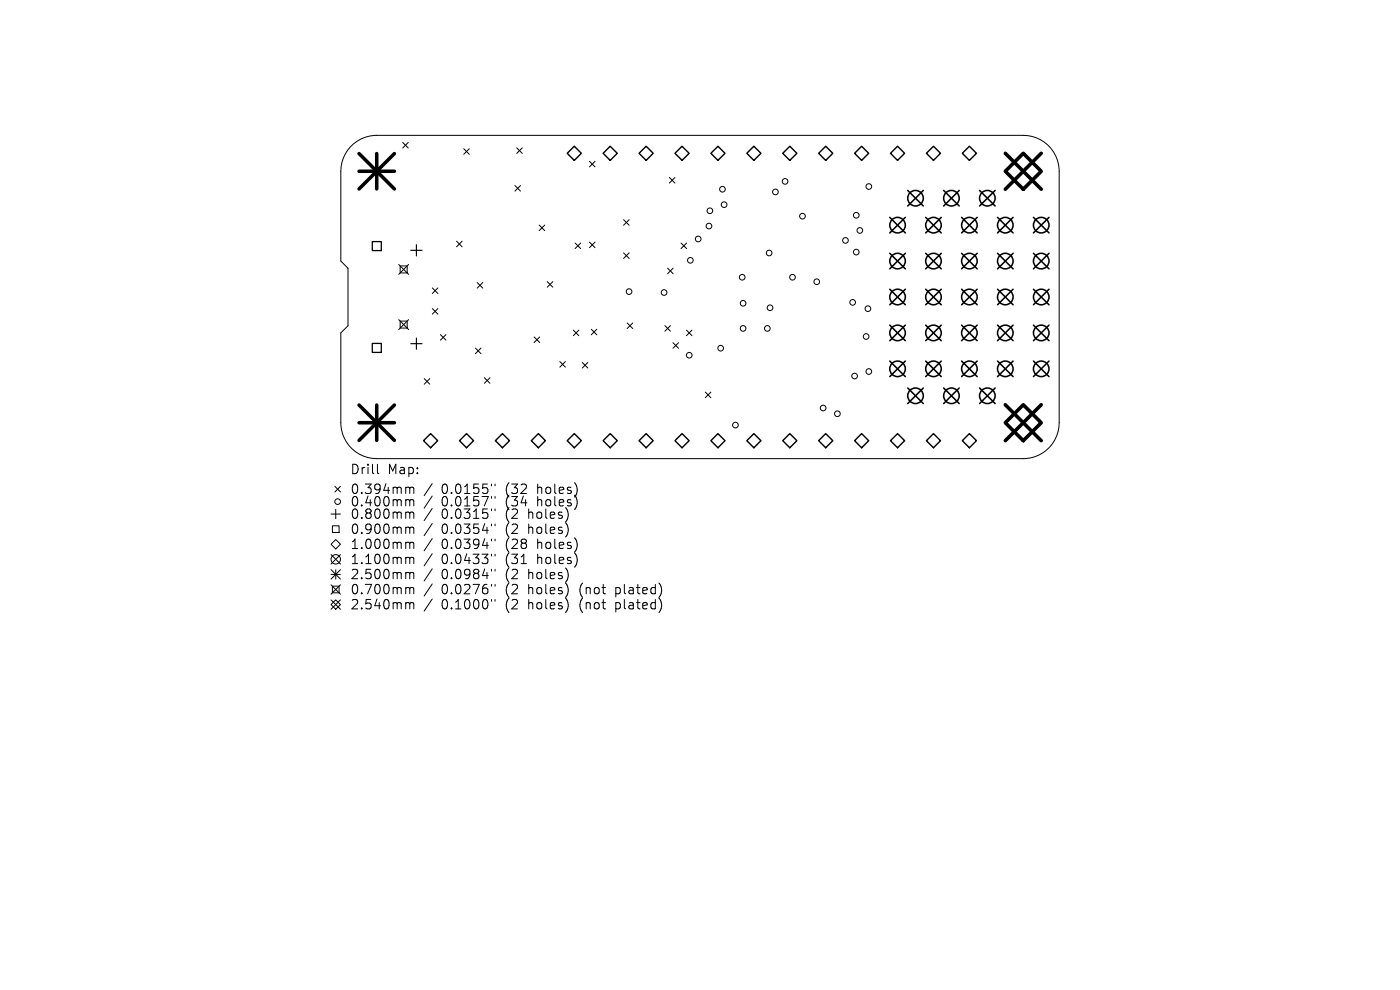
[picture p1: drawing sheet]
<svg xmlns="http://www.w3.org/2000/svg" width="297mm" height="210mm" viewBox="0 0 297 210" stroke-linecap="round" stroke-linejoin="round" font-family="sans-serif">
<defs><g id="words">
<g font-size="2.8">
<text x="74.2" y="100.9">Drill</text>
<text x="82.2" y="100.9">Map:</text>
<text x="74.2" y="105.1">0.394mm</text>
<text x="74.2" y="107.7">0.400mm</text>
<text x="93.7" y="105.1">0.0155&quot;</text>
<text x="93.7" y="107.7">0.0157&quot;</text>
<text x="107.4" y="105.1">(32</text>
<text x="107.4" y="107.7">(34</text>
<text x="114.3" y="105.1">holes)</text>
<text x="114.3" y="107.7">holes)</text>
<text x="74.2" y="110.3">0.800mm</text>
<text x="74.2" y="113.5">0.900mm</text>
<text x="93.7" y="110.3">0.0315&quot;</text>
<text x="93.7" y="113.5">0.0354&quot;</text>
<text x="107.4" y="110.3">(2</text>
<text x="107.4" y="113.5">(2</text>
<text x="112.4" y="110.3">holes)</text>
<text x="112.4" y="113.5">holes)</text>
<text x="74.2" y="116.7">1.000mm</text>
<text x="74.2" y="119.9">1.100mm</text>
<text x="93.7" y="116.7">0.0394&quot;</text>
<text x="93.7" y="119.9">0.0433&quot;</text>
<text x="107.4" y="116.7">(28</text>
<text x="107.4" y="119.9">(31</text>
<text x="114.3" y="116.7">holes)</text>
<text x="114.3" y="119.9">holes)</text>
<text x="74.2" y="123.1">2.500mm</text>
<text x="93.7" y="123.1">0.0984&quot;</text>
<text x="107.4" y="123.1">(2</text>
<text x="112.4" y="123.1">holes)</text>
<text x="74.2" y="126.3">0.700mm</text>
<text x="74.2" y="129.5">2.540mm</text>
<text x="93.7" y="126.3">0.0276&quot;</text>
<text x="93.7" y="129.5">0.1000&quot;</text>
<text x="107.4" y="126.3">(2</text>
<text x="107.4" y="129.5">(2</text>
<text x="112.4" y="126.3">holes)</text>
<text x="112.4" y="129.5">holes)</text>
<text x="123.4" y="126.3">(not</text>
<text x="123.4" y="129.5">(not</text>
<text x="131.2" y="126.3">plated)</text>
<text x="131.2" y="129.5">plated)</text>
</g>
</g></defs>
<g fill="none" stroke="#000" stroke-width=".21">
<path d="M74.4 31.1a7.6 7.6 0 0 1 5.5-2.4h137.2a7.6 7.6 0 0 1 7.6 7.6v53.4a7.6 7.6 0 0 1-7.6 7.6h-137.2a7.6 7.6 0 0 1-7.6-7.6v-19.1l1.5-1.5v-12.2l-1.5-1.5v-19.1a7.6 7.6 0 0 1 2.1-5.2zM85.4 30.2l1.2 1.2M86.6 30.2l-1.2 1.2M98.4 31.6l1.2 1.1M99.6 31.6l-1.2 1.1M109.2 39.4l1.2 1.1M109.6 31.4l1.2 1.1M110.4 39.4l-1.2 1.1M110.8 31.4l-1.2 1.1M125.1 34.2l1.1 1.2M126.2 34.2l-1.1 1.2M142 37.6l1.2 1.2"/>
<path d="M143.2 37.6l-1.2 1.2M84.6 56.1l2.1 2.1M84.9 56.4h1.5v1.5h-1.5zM86.7 56.1l-2.1 2.1M96.9 51.2l1.1 1.2M98 51.2l-1.1 1.2M101.2 59.9l1.2 1.2M102.4 59.9l-1.2 1.2M114.4 47.7l1.2 1.2M115.6 47.7l-1.2 1.2M116.1 59.7l1.2 1.2M117.3 59.7l-1.2 1.2"/>
<path d="M122 51.6l1.2 1.1M123.2 51.6l-1.2 1.1M125.1 51.4l1.1 1.1M126.2 51.4l-1.1 1.1M132.3 46.6l1.2 1.2M132.3 53.6l1.2 1.2M133.5 46.6l-1.2 1.2M133.5 53.6l-1.2 1.2M141.6 56.9l1.2 1.2M142.8 56.9l-1.2 1.2M144.5 51.6l1.2 1.1M145.7 51.6l-1.2 1.1"/>
<path d="M84.6 67.8l2.1 2.1M84.9 68.1h1.5v1.5h-1.5zM86.7 67.8l-2.1 2.1M91.7 61.1l1.2 1.2M91.7 65.5l1.2 1.1M92.9 61.1l-1.2 1.2M92.9 65.5l-1.2 1.1M93.4 71l1.2 1.2M94.6 71l-1.2 1.2M100.9 73.8l1.1 1.2M102 73.8l-1.1 1.2M113.3 71.5l1.2 1.2"/>
<path d="M114.5 71.5l-1.2 1.2M118.8 76.7l1.1 1.2M119.9 76.7l-1.1 1.2M121.6 70l1.2 1.2M122.8 70l-1.2 1.2M123.5 76.9l1.2 1.2M124.7 76.9l-1.2 1.2M125.4 69.8l1.2 1.2M126.6 69.8l-1.2 1.2M133.1 68.5l1.1 1.2M134.2 68.5l-1.1 1.2M141.1 69.1l1.1 1.2"/>
<path d="M142.2 69.1l-1.1 1.2M142.8 72.7l1.1 1.2M143.9 72.7l-1.1 1.2M145.6 70l1.2 1.2M146.8 70l-1.2 1.2M80.1 98.5v1.7l.3 .3M90 80.3l1.2 1.2M91.2 80.3l-1.2 1.2M102.8 80.1l1.1 1.2M103.9 80.1l-1.1 1.2M149.6 83.2l1.2 1.2M150.8 83.2l-1.2 1.2"/>
<path d="M70.2 109h2M70.2 117.6l2 2M70.5 111.5h1.4v1.5h-1.4zM71 103.2l1.2 1.2M71.2 114.4l1 1-1 1-1-1zM71.2 108v2M72.2 103.2l-1.2 1.2M72.2 117.6l-2 2M86.4 103.3l.4 .1 .1 .2M86.4 106h.2l.3 .3M86.4 108.6l.4 .1 .1 .2M86.4 111.8h.2l.3 .3"/>
<path d="M86.4 115h.2l.3 .3M86.4 118.2h.2l.3 .3M86.9 103.6l.3-.3 .5 .1 .1 1.3M86.9 103.6v1.1M86.9 106.3v1M86.9 108.9v1.1M86.9 112.1v1.1M86.9 115.3v1.1M86.9 118.5v1.1M86.9 106.3l.3-.3 .5 .1 .1 1.2M86.9 108.9l.3-.3 .5 .1 .1 1.3M86.9 112.1l.3-.3 .5 .1 .1 1.3"/>
<path d="M86.9 115.3l.3-.3 .5 .1 .1 1.3M86.9 118.5l.3-.3 .5 .1 .1 1.3M91.7 102.6l-1.7 2.6M91.7 105.2l-1.7 2.6M91.7 107.9l-1.7 2.5M91.7 111.1l-1.7 2.5M91.7 114.3l-1.7 2.5M91.7 117.5l-1.7 2.5M104.3 102.7v.4M104.3 105.3v.4M104.3 108v.3M104.3 111.2v.3"/>
<path d="M104.3 114.4v.3M104.3 117.6v.3M105 102.7v.4M105 105.3v.4M105 108v.3M105 111.2v.3M105 114.4v.3M105 117.6v.3M70.2 128.2l1-1 1 1-1 1zM70.2 120.8l2 2M70.2 121.8h2M70.2 124l2 2"/>
<path d="M70.2 127.2l2 2M70.5 124.3h1.4v1.5h-1.4zM71.2 120.8v2M72.2 120.8l-2 2M72.2 124l-2 2M72.2 127.2l-2 2M86.4 121.4h.2l.3 .3M86.4 124.6l.4 .1 .1 .2M86.4 127.8l.4 .1 .1 .2M86.9 121.7v1.1M86.9 124.9v1.1M86.9 128.1v1.1"/>
<path d="M86.9 121.7l.3-.3 .5 .1 .1 1.3M86.9 124.9l.3-.3 .5 .1 .1 1.3M86.9 128.1l.3-.3 .5 .1 .1 1.3M91.7 120.7l-1.7 2.5M91.7 123.9l-1.7 2.5M91.7 127.1l-1.7 2.5M104.3 120.8v.3M104.3 124v.3M104.3 127.2v.3M105 120.8v.3M105 124v.3M105 127.2v.3"/>
<circle cx="166.5" cy="38.5" r=".6"/>
<circle cx="184.3" cy="39.6" r=".6"/>
<circle cx="146.5" cy="55.2" r=".6"/>
<circle cx="148.1" cy="50.7" r=".6"/>
<circle cx="150.4" cy="48" r=".6"/>
<circle cx="150.6" cy="44.7" r=".6"/>
<circle cx="153.3" cy="40.1" r=".6"/>
<circle cx="153.6" cy="43.4" r=".6"/>
<circle cx="157.5" cy="58.8" r=".6"/>
<circle cx="163.2" cy="53.7" r=".6"/>
<circle cx="164.5" cy="40.7" r=".6"/>
<circle cx="168.1" cy="58.8" r=".6"/>
<circle cx="170.2" cy="45.9" r=".6"/>
<circle cx="173.3" cy="59.8" r=".6"/>
<circle cx="179.4" cy="51" r=".6"/>
<circle cx="181.6" cy="45.7" r=".6"/>
<circle cx="181.6" cy="53.5" r=".6"/>
<circle cx="182.4" cy="48.9" r=".6"/>
<circle cx="133.5" cy="61.9" r=".6"/>
<circle cx="140.9" cy="62" r=".6"/>
<circle cx="146.2" cy="75.4" r=".6"/>
<circle cx="152.9" cy="73.9" r=".6"/>
<circle cx="157.6" cy="69.7" r=".6"/>
<circle cx="157.6" cy="64.3" r=".6"/>
<circle cx="162.8" cy="69.7" r=".6"/>
<circle cx="163.4" cy="65.3" r=".6"/>
<circle cx="180.9" cy="64.1" r=".6"/>
<circle cx="181.3" cy="79.8" r=".6"/>
<circle cx="183.7" cy="71.4" r=".6"/>
<circle cx="184.1" cy="65.5" r=".6"/>
<circle cx="184.3" cy="78.8" r=".6"/>
<circle cx="156" cy="90.2" r=".6"/>
<circle cx="174.6" cy="86.6" r=".6"/>
<circle cx="177.6" cy="87.8" r=".6"/>
<circle cx="71.2" cy="118.6" r="1"/>
<circle cx="71.6" cy="106.4" r=".6"/>
</g>
<path d="M87.1 53.1h2.4M88.3 51.9v2.4M87.1 72.9h2.4M88.3 71.7v2.4" fill="none" stroke="#000" stroke-width=".24"/>
<path d="M79 51.2h1.9v2h-1.9zM79 72.8h1.9v2h-1.9z" fill="none" stroke="#000" stroke-width=".27"/>
<g fill="none" stroke="#000" stroke-width=".3">
<path d="M120.3 32.5l1.5-1.5 1.5 1.5-1.5 1.5zM128 32.5l1.5-1.5 1.5 1.5-1.5 1.5zM135.6 32.5l1.5-1.5 1.5 1.5-1.5 1.5zM143.2 32.5l1.5-1.5 1.5 1.5-1.5 1.5zM150.8 32.5l1.5-1.5 1.5 1.5-1.5 1.5zM158.4 32.5l1.5-1.5 1.5 1.5-1.5 1.5zM166.1 32.5l1.5-1.5 1.5 1.5-1.5 1.5zM173.7 32.5l1.5-1.5 1.5 1.5-1.5 1.5zM181.3 32.5l1.5-1.5 1.5 1.5-1.5 1.5zM188.9 32.5l1.5-1.5 1.5 1.5-1.5 1.5zM196.5 32.5l1.5-1.5 1.5 1.5-1.5 1.5zM204.2 32.5l1.5-1.5 1.5 1.5-1.5 1.5z"/>
<path d="M89.9 93.5l1.5-1.5 1.5 1.5-1.5 1.5zM97.5 93.5l1.5-1.5 1.5 1.5-1.5 1.5zM106.6 92l1.5 1.5-1.5 1.5-1.5-1.5zM112.7 93.5l1.5-1.5 1.5 1.5-1.5 1.5zM120.3 93.5l1.5-1.5 1.5 1.5-1.5 1.5zM128 93.5l1.5-1.5 1.5 1.5-1.5 1.5zM137.1 92l1.5 1.5-1.5 1.5-1.5-1.5zM143.2 93.5l1.5-1.5 1.5 1.5-1.5 1.5zM150.8 93.5l1.5-1.5 1.5 1.5-1.5 1.5zM159.9 92l1.5 1.5-1.5 1.5-1.5-1.5zM166.1 93.5l1.5-1.5 1.5 1.5-1.5 1.5zM173.7 93.5l1.5-1.5 1.5 1.5-1.5 1.5z"/>
<path d="M182.8 92l1.5 1.5-1.5 1.5-1.5-1.5zM188.9 93.5l1.5-1.5 1.5 1.5-1.5 1.5zM196.5 93.5l1.5-1.5 1.5 1.5-1.5 1.5zM205.7 92l1.5 1.5-1.5 1.5-1.5-1.5z"/>
</g>
<g fill="none" stroke="#000" stroke-width=".33">
<path d="M188.8 46.1l3.3 3.3M188.8 53.7l3.3 3.3M192.1 46.1l-3.3 3.3M192.1 53.7l-3.3 3.3M192.6 40.4l3.3 3.3M195.9 40.4l-3.3 3.3M196.4 53.7l3.3 3.3M196.4 46.1l3.3 3.3M199.7 46.1l-3.3 3.3M199.7 53.7l-3.3 3.3M200.2 40.4l3.3 3.3M203.5 40.4l-3.3 3.3"/>
<path d="M204 53.7l3.3 3.3M204 46.1l3.3 3.3M207.3 46.1l-3.3 3.3M207.3 53.7l-3.3 3.3M207.8 40.4l3.3 3.3M211.1 40.4l-3.3 3.3M211.6 53.7l3.3 3.3M211.6 46.1l3.3 3.3M214.9 46.1l-3.3 3.3M214.9 53.7l-3.3 3.3M219.2 53.7l3.3 3.3M219.2 46.1l3.3 3.3"/>
<path d="M222.5 46.1l-3.3 3.3M222.5 53.7l-3.3 3.3M188.8 61.4l3.3 3.3M188.8 69l3.3 3.3M188.8 76.6l3.3 3.3M192.1 61.4l-3.3 3.3M192.1 69l-3.3 3.3M192.1 76.6l-3.3 3.3M196.4 69l3.3 3.3M196.4 76.6l3.3 3.3M196.4 61.4l3.3 3.3M199.7 61.4l-3.3 3.3"/>
<path d="M199.7 69l-3.3 3.3M199.7 76.6l-3.3 3.3M204 61.4l3.3 3.3M204 69l3.3 3.3M204 76.6l3.3 3.3M207.3 61.4l-3.3 3.3M207.3 69l-3.3 3.3M207.3 76.6l-3.3 3.3M211.6 69l3.3 3.3M211.6 76.6l3.3 3.3M211.6 61.4l3.3 3.3M214.9 61.4l-3.3 3.3"/>
<path d="M214.9 69l-3.3 3.3M214.9 76.6l-3.3 3.3M219.2 61.4l3.3 3.3M219.2 69l3.3 3.3M219.2 76.6l3.3 3.3M222.5 61.4l-3.3 3.3M222.5 69l-3.3 3.3M222.5 76.6l-3.3 3.3M192.6 82.3l3.3 3.3M195.9 82.3l-3.3 3.3M200.2 82.3l3.3 3.3M203.5 82.3l-3.3 3.3"/>
<path d="M207.8 82.3l3.3 3.3M211.1 82.3l-3.3 3.3"/>
<circle cx="190.4" cy="47.8" r="1.65"/>
<circle cx="190.4" cy="55.4" r="1.65"/>
<circle cx="194.2" cy="42" r="1.65"/>
<circle cx="198" cy="47.8" r="1.65"/>
<circle cx="198" cy="55.4" r="1.65"/>
<circle cx="201.8" cy="42" r="1.65"/>
<circle cx="205.7" cy="47.8" r="1.65"/>
<circle cx="205.7" cy="55.4" r="1.65"/>
<circle cx="209.5" cy="42" r="1.65"/>
<circle cx="213.3" cy="55.4" r="1.65"/>
<circle cx="213.3" cy="47.8" r="1.65"/>
<circle cx="220.9" cy="55.4" r="1.65"/>
<circle cx="220.9" cy="47.8" r="1.65"/>
<circle cx="190.4" cy="63" r="1.65"/>
<circle cx="190.4" cy="78.2" r="1.65"/>
<circle cx="190.4" cy="70.6" r="1.65"/>
<circle cx="198" cy="63" r="1.65"/>
<circle cx="198" cy="78.2" r="1.65"/>
<circle cx="198" cy="70.6" r="1.65"/>
<circle cx="205.7" cy="78.2" r="1.65"/>
<circle cx="205.7" cy="63" r="1.65"/>
<circle cx="205.7" cy="70.6" r="1.65"/>
<circle cx="213.3" cy="70.6" r="1.65"/>
<circle cx="213.3" cy="63" r="1.65"/>
<circle cx="213.3" cy="78.2" r="1.65"/>
<circle cx="220.9" cy="78.2" r="1.65"/>
<circle cx="220.9" cy="70.6" r="1.65"/>
<circle cx="220.9" cy="63" r="1.65"/>
<circle cx="194.2" cy="84" r="1.65"/>
<circle cx="201.8" cy="84" r="1.65"/>
<circle cx="209.5" cy="84" r="1.65"/>
</g>
<path d="M76.2 32.6l7.5 7.5M76.2 36.3h7.5M79.9 32.6v7.5M83.7 32.6l-7.5 7.5M76.2 85.9l7.5 7.5M76.2 89.7h7.5M79.9 85.9v7.5M83.7 85.9l-7.5 7.5" fill="none" stroke="#000" stroke-width=".75"/>
<path d="M213.3 32.5l7.6 7.6M217.1 32.5l3.8 3.8-3.8 3.8-3.8-3.8zM220.9 32.5l-7.6 7.6M213.3 89.7l3.8-3.8 3.8 3.8-3.8 3.8zM213.3 85.9l7.6 7.6M220.9 85.9l-7.6 7.6" fill="none" stroke="#000" stroke-width=".76"/>
<use href="#words"/>
</svg>
